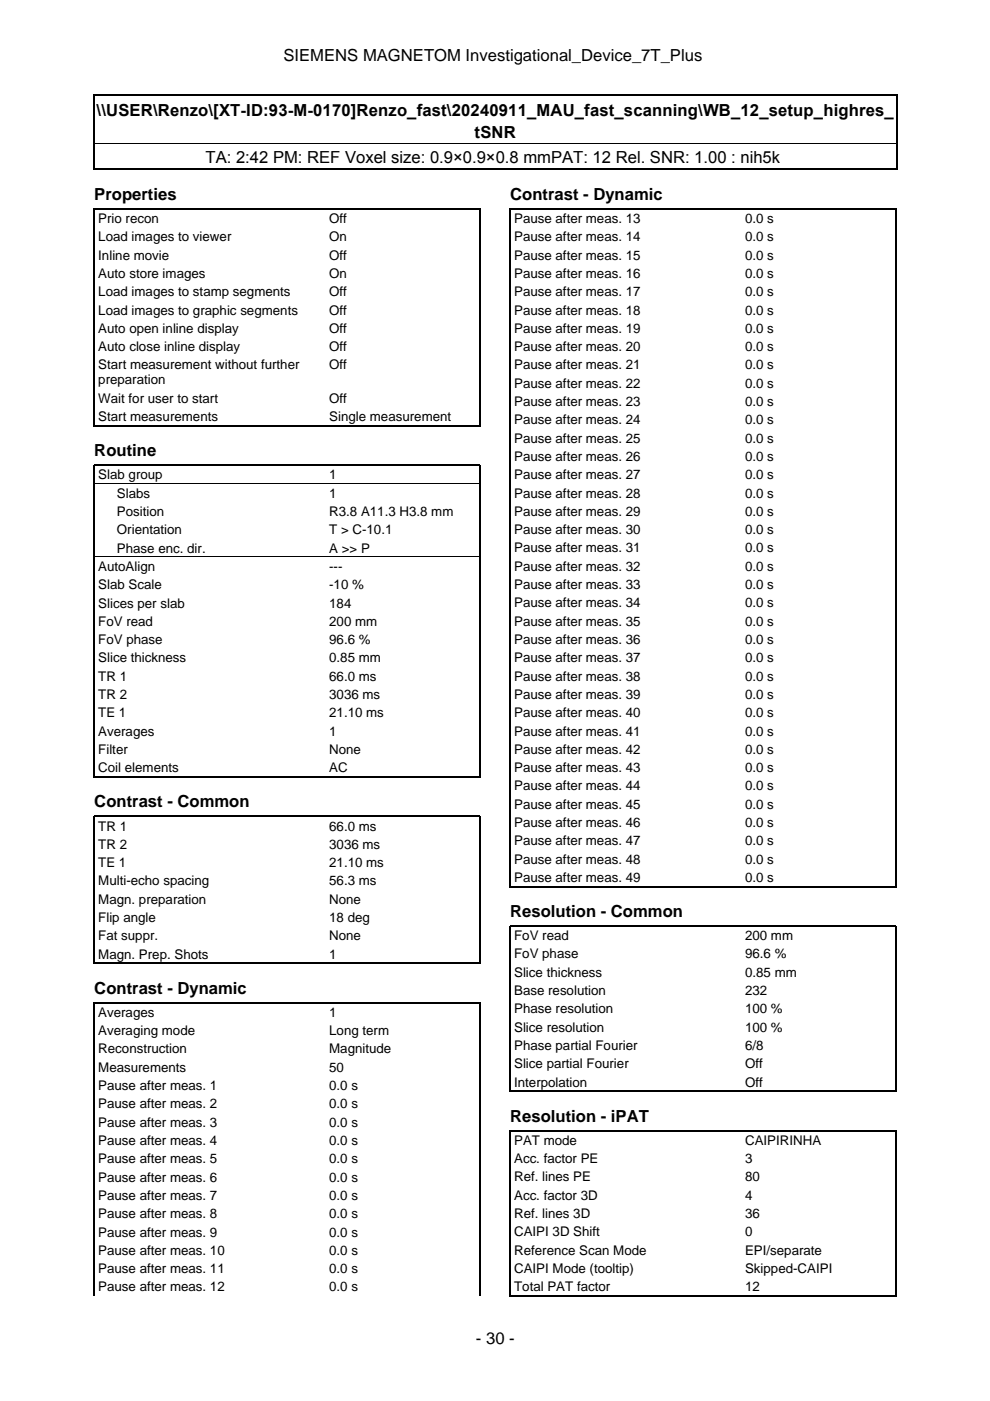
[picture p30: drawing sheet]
<svg xmlns="http://www.w3.org/2000/svg" width="210mm" height="297mm" viewBox="0 0 210 297" stroke-linecap="round" stroke-linejoin="round" font-family="sans-serif">
<defs><g id="words">
<g font-size="3.5">
<text x="60.1" y="12.9">SIEMENS MAGNETOM Investigational_Device_7T_Plus</text>
<text x="20.5" y="24.6">\\USER\Renzo\[XT-ID:93-M-0170]Renzo_fast\20240911_MAU_fast_scanning\WB_12_setup_highres_</text>
<text x="100.6" y="29.2">tSNR</text>
<text x="43.6" y="34.6">TA: 2:42 PM: REF Voxel size: 0.9×0.9×0.8 mmPAT: 12 Rel. SNR: 1.00 : nih5k</text>
<text x="20" y="42.4">Properties</text>
<text x="108.2" y="42.4">Contrast - Dynamic</text>
<text x="20" y="96.7">Routine</text>
<text x="20" y="171.2">Contrast - Common</text>
<text x="108.2" y="194.4">Resolution - Common</text>
<text x="20" y="210.7">Contrast - Dynamic</text>
<text x="108.2" y="237.8">Resolution - iPAT</text>
<text x="100.9" y="284.9">- 30 -</text>
</g>
<g font-size="2.8">
<text x="20.8" y="47.3">Prio recon</text>
<text x="69.8" y="47.3">Off</text>
<text x="109" y="47.3">Pause after meas. 13</text>
<text x="158" y="47.3">0.0 s</text>
<text x="20.8" y="51.2">Load images to viewer</text>
<text x="69.8" y="51.2">On</text>
<text x="109" y="51.2">Pause after meas. 14</text>
<text x="158" y="51.2">0.0 s</text>
<text x="20.8" y="55.1">Inline movie</text>
<text x="20.8" y="58.9">Auto store images</text>
<text x="69.8" y="55.1">Off</text>
<text x="69.8" y="58.9">On</text>
<text x="109" y="55.1">Pause after meas. 15</text>
<text x="109" y="58.9">Pause after meas. 16</text>
<text x="158" y="55.1">0.0 s</text>
<text x="158" y="58.9">0.0 s</text>
<text x="20.8" y="62.8">Load images to stamp segments</text>
<text x="69.8" y="62.8">Off</text>
<text x="109" y="62.8">Pause after meas. 17</text>
<text x="158" y="62.8">0.0 s</text>
<text x="20.8" y="66.7">Load images to graphic segments</text>
<text x="20.8" y="70.6">Auto open inline display</text>
<text x="69.8" y="66.7">Off</text>
<text x="69.8" y="70.6">Off</text>
<text x="109" y="66.7">Pause after meas. 18</text>
<text x="109" y="70.6">Pause after meas. 19</text>
<text x="158" y="66.7">0.0 s</text>
<text x="158" y="70.6">0.0 s</text>
<text x="20.8" y="74.5">Auto close inline display</text>
<text x="69.8" y="74.5">Off</text>
<text x="109" y="74.5">Pause after meas. 20</text>
<text x="158" y="74.5">0.0 s</text>
<text x="20.8" y="78.3">Start measurement without further</text>
<text x="20.8" y="81.5">preparation</text>
<text x="69.8" y="78.3">Off</text>
<text x="109" y="78.3">Pause after meas. 21</text>
<text x="109" y="82.2">Pause after meas. 22</text>
<text x="158" y="78.3">0.0 s</text>
<text x="158" y="82.2">0.0 s</text>
<text x="20.8" y="85.4">Wait for user to start</text>
<text x="20.8" y="89.3">Start measurements</text>
<text x="69.8" y="85.4">Off</text>
<text x="69.8" y="89.3">Single measurement</text>
<text x="109" y="86.1">Pause after meas. 23</text>
<text x="109" y="90">Pause after meas. 24</text>
<text x="158" y="86.1">0.0 s</text>
<text x="158" y="90">0.0 s</text>
<text x="109" y="93.9">Pause after meas. 25</text>
<text x="158" y="93.9">0.0 s</text>
<text x="20.8" y="101.6">Slab group</text>
<text x="69.8" y="101.6">1</text>
<text x="109" y="97.7">Pause after meas. 26</text>
<text x="109" y="101.6">Pause after meas. 27</text>
<text x="158" y="97.7">0.0 s</text>
<text x="158" y="101.6">0.0 s</text>
<text x="24.8" y="105.5">Slabs</text>
<text x="69.8" y="105.5">1</text>
<text x="109" y="105.5">Pause after meas. 28</text>
<text x="158" y="105.5">0.0 s</text>
<text x="24.8" y="109.4">Position</text>
<text x="24.8" y="113.3">Orientation</text>
<text x="69.8" y="109.4">R3.8 A11.3 H3.8 mm</text>
<text x="69.8" y="113.3">T &gt; C-10.1</text>
<text x="109" y="109.4">Pause after meas. 29</text>
<text x="109" y="113.3">Pause after meas. 30</text>
<text x="158" y="109.4">0.0 s</text>
<text x="158" y="113.3">0.0 s</text>
<text x="24.8" y="117.2">Phase enc. dir.</text>
<text x="69.8" y="117.2">A &gt;&gt; P</text>
<text x="109" y="117.1">Pause after meas. 31</text>
<text x="158" y="117.1">0.0 s</text>
<text x="20.8" y="121.1">AutoAlign</text>
<text x="20.8" y="124.9">Slab Scale</text>
<text x="69.8" y="121.1">---</text>
<text x="69.8" y="124.9">-10 %</text>
<text x="109" y="121">Pause after meas. 32</text>
<text x="109" y="124.9">Pause after meas. 33</text>
<text x="158" y="121">0.0 s</text>
<text x="158" y="124.9">0.0 s</text>
<text x="20.8" y="128.8">Slices per slab</text>
<text x="69.8" y="128.8">184</text>
<text x="109" y="128.8">Pause after meas. 34</text>
<text x="158" y="128.8">0.0 s</text>
<text x="20.8" y="132.7">FoV read</text>
<text x="20.8" y="136.6">FoV phase</text>
<text x="69.8" y="132.7">200 mm</text>
<text x="69.8" y="136.6">96.6 %</text>
<text x="109" y="132.7">Pause after meas. 35</text>
<text x="109" y="136.5">Pause after meas. 36</text>
<text x="158" y="132.7">0.0 s</text>
<text x="158" y="136.5">0.0 s</text>
<text x="20.8" y="140.5">Slice thickness</text>
<text x="69.8" y="140.5">0.85 mm</text>
<text x="109" y="140.4">Pause after meas. 37</text>
<text x="158" y="140.4">0.0 s</text>
<text x="20.8" y="144.3">TR 1</text>
<text x="20.8" y="148.2">TR 2</text>
<text x="69.8" y="144.3">66.0 ms</text>
<text x="69.8" y="148.2">3036 ms</text>
<text x="109" y="144.3">Pause after meas. 38</text>
<text x="109" y="148.2">Pause after meas. 39</text>
<text x="158" y="144.3">0.0 s</text>
<text x="158" y="148.2">0.0 s</text>
<text x="20.8" y="152.1">TE 1</text>
<text x="20.8" y="156">Averages</text>
<text x="69.8" y="152.1">21.10 ms</text>
<text x="69.8" y="156">1</text>
<text x="109" y="152.1">Pause after meas. 40</text>
<text x="109" y="155.9">Pause after meas. 41</text>
<text x="158" y="152.1">0.0 s</text>
<text x="158" y="155.9">0.0 s</text>
<text x="20.8" y="159.9">Filter</text>
<text x="69.8" y="159.9">None</text>
<text x="109" y="159.8">Pause after meas. 42</text>
<text x="158" y="159.8">0.0 s</text>
<text x="20.8" y="163.7">Coil elements</text>
<text x="69.8" y="163.7">AC</text>
<text x="109" y="163.7">Pause after meas. 43</text>
<text x="109" y="167.6">Pause after meas. 44</text>
<text x="158" y="163.7">0.0 s</text>
<text x="158" y="167.6">0.0 s</text>
<text x="109" y="171.5">Pause after meas. 45</text>
<text x="158" y="171.5">0.0 s</text>
<text x="20.8" y="176.1">TR 1</text>
<text x="20.8" y="180">TR 2</text>
<text x="69.8" y="176.1">66.0 ms</text>
<text x="69.8" y="180">3036 ms</text>
<text x="109" y="175.3">Pause after meas. 46</text>
<text x="109" y="179.2">Pause after meas. 47</text>
<text x="158" y="175.3">0.0 s</text>
<text x="158" y="179.2">0.0 s</text>
<text x="20.8" y="183.9">TE 1</text>
<text x="69.8" y="183.9">21.10 ms</text>
<text x="109" y="183.1">Pause after meas. 48</text>
<text x="158" y="183.1">0.0 s</text>
<text x="20.8" y="187.7">Multi-echo spacing</text>
<text x="20.8" y="191.6">Magn. preparation</text>
<text x="69.8" y="187.7">56.3 ms</text>
<text x="69.8" y="191.6">None</text>
<text x="109" y="187">Pause after meas. 49</text>
<text x="158" y="187">0.0 s</text>
<text x="20.8" y="195.5">Flip angle</text>
<text x="69.8" y="195.5">18 deg</text>
<text x="20.8" y="199.4">Fat suppr.</text>
<text x="20.8" y="203.3">Magn. Prep. Shots</text>
<text x="69.8" y="199.4">None</text>
<text x="69.8" y="203.3">1</text>
<text x="109" y="199.3">FoV read</text>
<text x="109" y="203.2">FoV phase</text>
<text x="158" y="199.3">200 mm</text>
<text x="158" y="203.2">96.6 %</text>
<text x="109" y="207.1">Slice thickness</text>
<text x="158" y="207.1">0.85 mm</text>
<text x="20.8" y="215.6">Averages</text>
<text x="69.8" y="215.6">1</text>
<text x="109" y="211">Base resolution</text>
<text x="109" y="214.9">Phase resolution</text>
<text x="158" y="211">232</text>
<text x="158" y="214.9">100 %</text>
<text x="20.8" y="219.5">Averaging mode</text>
<text x="69.8" y="219.5">Long term</text>
<text x="109" y="218.7">Slice resolution</text>
<text x="158" y="218.7">100 %</text>
<text x="20.8" y="223.4">Reconstruction</text>
<text x="20.8" y="227.2">Measurements</text>
<text x="69.8" y="223.4">Magnitude</text>
<text x="69.8" y="227.2">50</text>
<text x="109" y="222.6">Phase partial Fourier</text>
<text x="109" y="226.5">Slice partial Fourier</text>
<text x="158" y="222.6">6/8</text>
<text x="158" y="226.5">Off</text>
<text x="20.8" y="231.1">Pause after meas. 1</text>
<text x="69.8" y="231.1">0.0 s</text>
<text x="109" y="230.4">Interpolation</text>
<text x="158" y="230.4">Off</text>
<text x="20.8" y="235">Pause after meas. 2</text>
<text x="20.8" y="238.9">Pause after meas. 3</text>
<text x="69.8" y="235">0.0 s</text>
<text x="69.8" y="238.9">0.0 s</text>
<text x="20.8" y="242.8">Pause after meas. 4</text>
<text x="69.8" y="242.8">0.0 s</text>
<text x="109" y="242.7">PAT mode</text>
<text x="158" y="242.7">CAIPIRINHA</text>
<text x="20.8" y="246.6">Pause after meas. 5</text>
<text x="20.8" y="250.5">Pause after meas. 6</text>
<text x="69.8" y="246.6">0.0 s</text>
<text x="69.8" y="250.5">0.0 s</text>
<text x="109" y="246.6">Acc. factor PE</text>
<text x="109" y="250.5">Ref. lines PE</text>
<text x="158" y="246.6">3</text>
<text x="158" y="250.5">80</text>
<text x="20.8" y="254.4">Pause after meas. 7</text>
<text x="69.8" y="254.4">0.0 s</text>
<text x="109" y="254.4">Acc. factor 3D</text>
<text x="158" y="254.4">4</text>
<text x="20.8" y="258.3">Pause after meas. 8</text>
<text x="20.8" y="262.2">Pause after meas. 9</text>
<text x="69.8" y="258.3">0.0 s</text>
<text x="69.8" y="262.2">0.0 s</text>
<text x="109" y="258.3">Ref. lines 3D</text>
<text x="109" y="262.1">CAIPI 3D Shift</text>
<text x="158" y="258.3">36</text>
<text x="158" y="262.1">0</text>
<text x="20.8" y="266">Pause after meas. 10</text>
<text x="20.8" y="269.9">Pause after meas. 11</text>
<text x="69.8" y="266">0.0 s</text>
<text x="69.8" y="269.9">0.0 s</text>
<text x="109" y="266">Reference Scan Mode</text>
<text x="109" y="269.9">CAIPI Mode (tooltip)</text>
<text x="158" y="266">EPI/separate</text>
<text x="158" y="269.9">Skipped-CAIPI</text>
<text x="20.8" y="273.8">Pause after meas. 12</text>
<text x="69.8" y="273.8">0.0 s</text>
<text x="109" y="273.8">Total PAT factor</text>
<text x="158" y="273.8">12</text>
</g>
</g></defs>
<g fill="none" stroke="#000" stroke-width=".26">
<path d="M19.9 20v15.9M20 20.2h170M20 35.8h170M190.1 20v15.9M20 90.4v-46.1h81.8v46.1M20.1 90.3h81.6M20 164.9v-66.3h81.8v66.3M20.1 164.7h81.6M108.2 188.1v-143.8h81.8v143.8M108.3 188h81.6M20 204.4v-31.3h81.8v31.3M20.1 204.3h81.6"/>
<path d="M108.2 231.5v-35.2h81.8v35.2M108.3 231.4h81.6M20 274.7v-62.1h81.8v62.1M108.2 274.9v-35.2h81.8v35.2M108.3 274.8h81.6"/>
</g>
<path d="M20 30.3h170M20.1 102.5h81.6M20.1 118h81.6" fill="none" stroke="#000" stroke-width=".21"/>
<use href="#words"/>
</svg>
